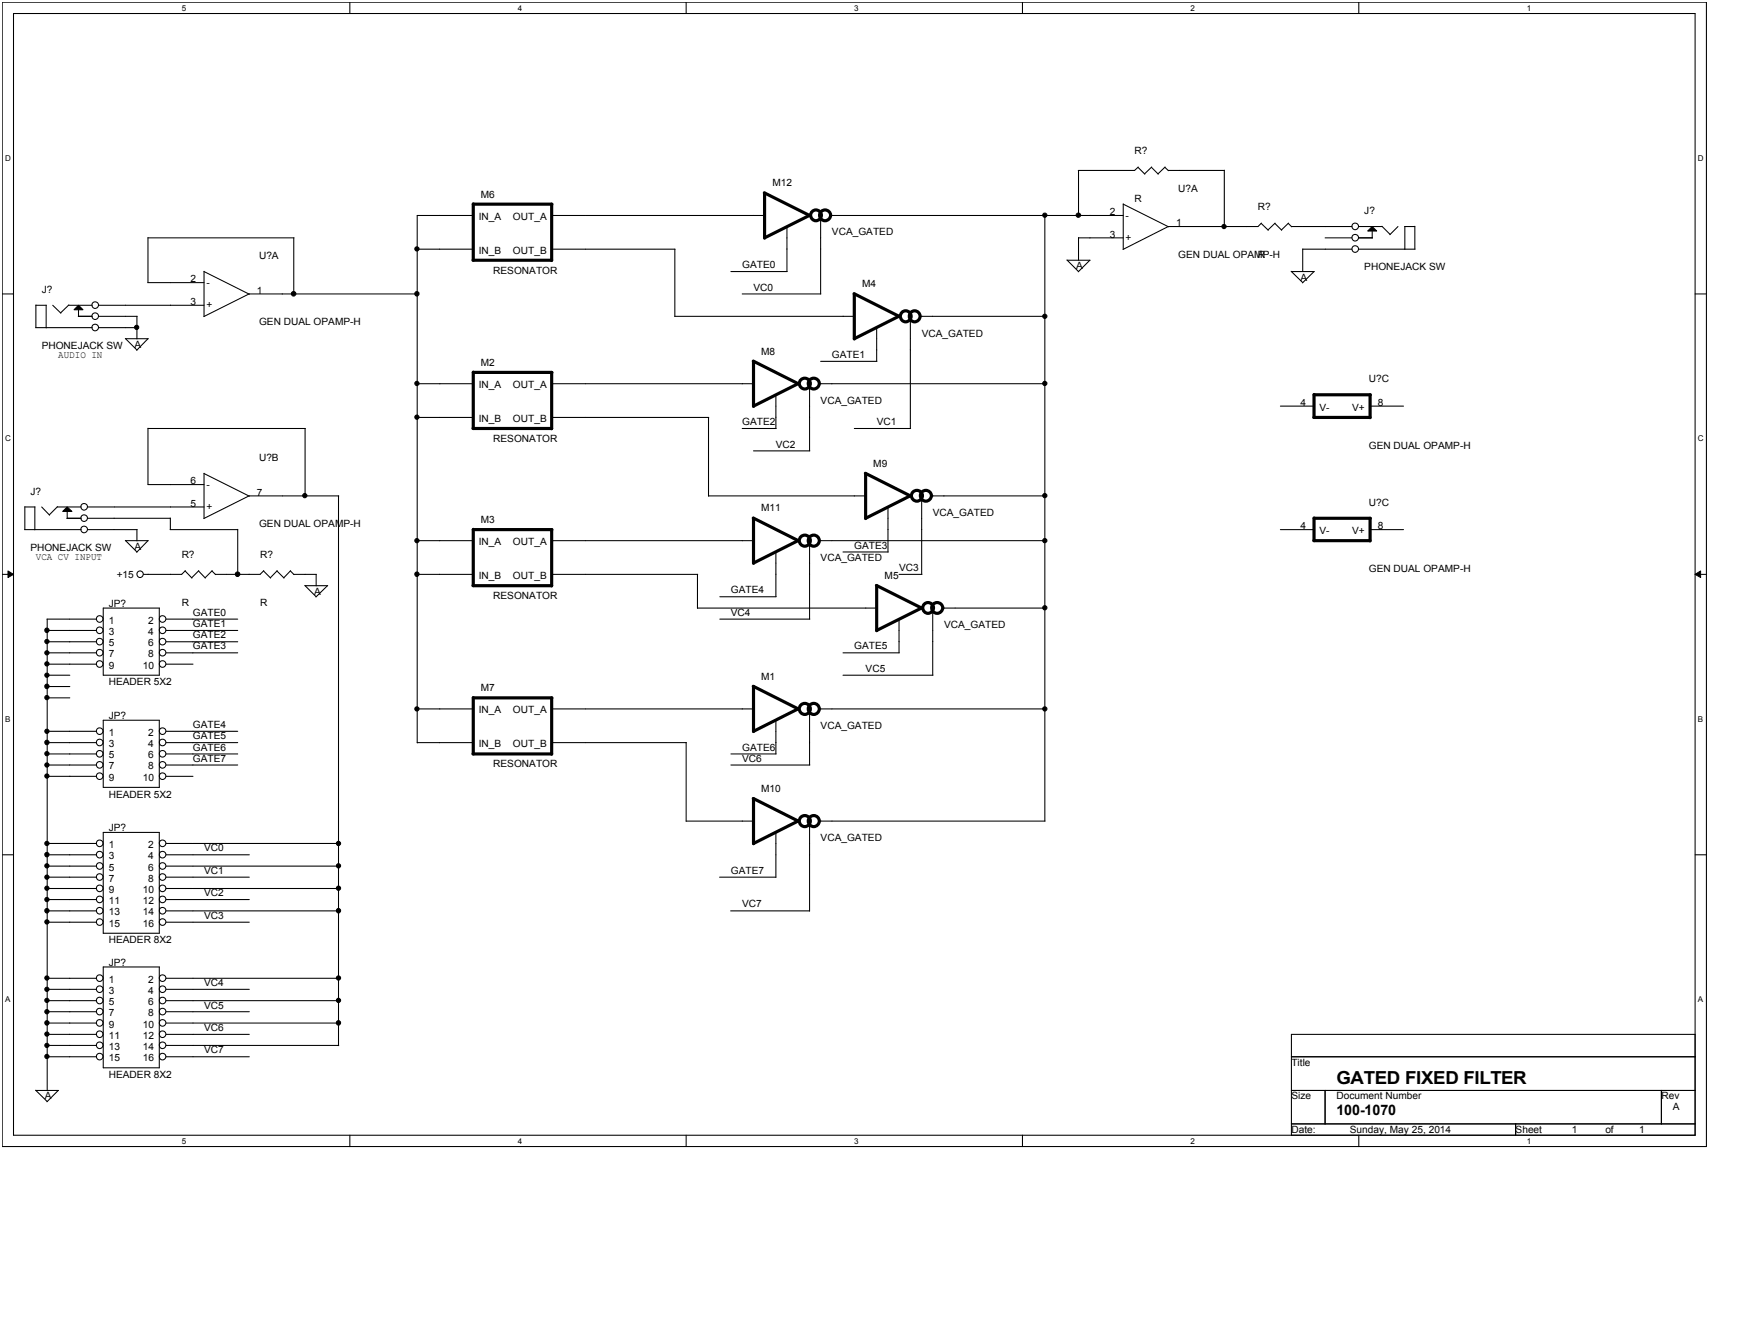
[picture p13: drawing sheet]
<svg xmlns="http://www.w3.org/2000/svg" width="279mm" height="216mm" viewBox="0 0 279 216" stroke-linecap="round" stroke-linejoin="round" font-family="sans-serif">
<defs><g id="words">
<text font-size="2.9" x="215" y="174.3">GATED FIXED FILTER</text>
<text font-size="2.3" x="215" y="179.2">100-1070</text>
<g font-size="1.6">
<text x="124.3" y="29.9">M12</text>
<text x="182.5" y="24.7">R?</text>
<text x="77" y="35.4">IN_A</text>
<text x="77.4" y="31.8">M6</text>
<text x="82.5" y="35.4">OUT_A</text>
<text x="178.5" y="34.6">2</text>
<text x="181.1" y="35.2">-</text>
<text x="182.5" y="32.5">R</text>
<text x="189.5" y="30.8">U?A</text>
<text x="202.4" y="33.7">R?</text>
<text x="219.5" y="34.4">J?</text>
<text x="41.7" y="41.7">U?A</text>
<text x="77" y="40.8">IN_B</text>
<text x="82.5" y="40.8">OUT_B</text>
<text x="133.8" y="37.9">VCA_GATED</text>
<text x="178.5" y="38.2">3</text>
<text x="181.1" y="38.8">+</text>
<text x="189.2" y="36.4">1</text>
<text x="189.5" y="41.5">GEN DUAL OPAMP-H</text>
<text x="202.4" y="41.5">R</text>
<text x="6.7" y="47.1">J?</text>
<text x="30.7" y="45.4">2</text>
<text x="33.2" y="46">-</text>
<text x="41.3" y="47.2">1</text>
<text x="79.3" y="44">RESONATOR</text>
<text x="119.4" y="43.1">GATE0</text>
<text x="121.2" y="46.7">VC0</text>
<text x="138.7" y="46.2">M4</text>
<text x="173.1" y="43.3">A</text>
<text x="209.2" y="45.1">A</text>
<text x="219.5" y="43.4">PHONEJACK SW</text>
<text x="30.7" y="49">3</text>
<text x="33.2" y="49.6">+</text>
<text x="41.7" y="52.3">GEN DUAL OPAMP-H</text>
<text x="6.7" y="56.1">PHONEJACK SW</text>
<text x="9.4" y="57.5">AUDIO IN</text>
<text x="21.6" y="55.9">A</text>
<text x="77.4" y="58.8">M2</text>
<text x="122.4" y="57">M8</text>
<text x="133.8" y="57.5">GATE1</text>
<text x="148.3" y="54.1">VCA_GATED</text>
<text x="77" y="62.4">IN_A</text>
<text x="82.5" y="62.4">OUT_A</text>
<text x="132" y="64.9">VCA_GATED</text>
<text x="209.2" y="65.2">4</text>
<text x="220.2" y="61.5">U?C</text>
<text x="221.7" y="65.2">8</text>
<text x="77" y="67.8">IN_B</text>
<text x="79.3" y="71">RESONATOR</text>
<text x="82.5" y="67.8">OUT_B</text>
<text x="119.4" y="68.3">GATE2</text>
<text x="124.8" y="72">VC2</text>
<text x="141" y="68.3">VC1</text>
<text x="212.3" y="66">V-</text>
<text x="217.5" y="66">V+</text>
<text x="30.7" y="77.9">6</text>
<text x="41.7" y="74.1">U?B</text>
<text x="140.5" y="75">M9</text>
<text x="220.2" y="72.1">GEN DUAL OPAMP-H</text>
<text x="4.9" y="79.5">J?</text>
<text x="30.7" y="81.5">5</text>
<text x="33.2" y="82">+</text>
<text x="33.2" y="78.5">-</text>
<text x="41.3" y="79.7">7</text>
<text x="122.4" y="82.2">M11</text>
<text x="150" y="82.9">VCA_GATED</text>
<text x="220.2" y="81.3">U?C</text>
<text x="4.9" y="88.5">PHONEJACK SW</text>
<text x="21.6" y="88.4">A</text>
<text x="29.2" y="89.6">R?</text>
<text x="41.7" y="84.8">GEN DUAL OPAMP-H</text>
<text x="41.8" y="89.6">R?</text>
<text x="77" y="87.6">IN_A</text>
<text x="77.4" y="84">M3</text>
<text x="82.5" y="87.6">OUT_A</text>
<text x="137.4" y="88.2">GATE3</text>
<text x="209.2" y="85.1">4</text>
<text x="212.3" y="85.9">V-</text>
<text x="217.5" y="85.9">V+</text>
<text x="221.7" y="85.1">8</text>
<text x="5.8" y="90">VCA CV INPUT</text>
<text x="18.8" y="92.9">+15</text>
<text x="50.5" y="95.6">A</text>
<text x="77" y="93.1">IN_B</text>
<text x="82.5" y="93.1">OUT_B</text>
<text x="117.6" y="95.4">GATE4</text>
<text x="132" y="90.2">VCA_GATED</text>
<text x="142.3" y="93.1">M5</text>
<text x="144.6" y="91.8">VC3</text>
<text x="220.2" y="92">GEN DUAL OPAMP-H</text>
<text x="17.5" y="97.5">JP?</text>
<text x="17.5" y="100.3">1</text>
<text x="23.8" y="100.3">2</text>
<text x="29.2" y="97.4">R</text>
<text x="31" y="99">GATE0</text>
<text x="31" y="100.8">GATE1</text>
<text x="41.8" y="97.4">R</text>
<text x="79.3" y="96.3">RESONATOR</text>
<text x="117.6" y="99">VC4</text>
<text x="151.9" y="101">VCA_GATED</text>
<text x="17.5" y="102.1">3</text>
<text x="17.5" y="103.9">5</text>
<text x="17.5" y="105.7">7</text>
<text x="17.5" y="107.5">9</text>
<text x="23" y="107.5">10</text>
<text x="23.8" y="102.1">4</text>
<text x="23.8" y="103.9">6</text>
<text x="23.8" y="105.7">8</text>
<text x="31" y="102.6">GATE2</text>
<text x="31" y="104.4">GATE3</text>
<text x="137.4" y="104.4">GATE5</text>
<text x="17.5" y="110.2">HEADER 5X2</text>
<text x="77.4" y="111.1">M7</text>
<text x="122.4" y="109.3">M1</text>
<text x="139.2" y="108">VC5</text>
<text x="17.5" y="115.6">JP?</text>
<text x="17.5" y="118.3">1</text>
<text x="23.8" y="118.3">2</text>
<text x="31" y="118.8">GATE5</text>
<text x="31" y="117.1">GATE4</text>
<text x="77" y="114.7">IN_A</text>
<text x="82.5" y="114.7">OUT_A</text>
<text x="132" y="117.2">VCA_GATED</text>
<text x="17.5" y="120.1">3</text>
<text x="17.5" y="121.9">5</text>
<text x="17.5" y="123.7">7</text>
<text x="17.5" y="125.5">9</text>
<text x="23" y="125.5">10</text>
<text x="23.8" y="120.1">4</text>
<text x="23.8" y="121.9">6</text>
<text x="23.8" y="123.7">8</text>
<text x="31" y="122.4">GATE7</text>
<text x="31" y="120.7">GATE6</text>
<text x="77" y="120.1">IN_B</text>
<text x="79.3" y="123.4">RESONATOR</text>
<text x="82.5" y="120.1">OUT_B</text>
<text x="119.4" y="120.7">GATE6</text>
<text x="119.4" y="122.4">VC6</text>
<text x="17.5" y="128.2">HEADER 5X2</text>
<text x="122.4" y="127.3">M10</text>
<text x="17.5" y="133.6">JP?</text>
<text x="17.5" y="136.3">1</text>
<text x="23.8" y="136.3">2</text>
<text x="32.8" y="136.9">VC0</text>
<text x="132" y="135.3">VCA_GATED</text>
<text x="17.5" y="138.1">3</text>
<text x="17.5" y="140">5</text>
<text x="17.5" y="141.7">7</text>
<text x="17.5" y="143.6">9</text>
<text x="23" y="143.6">10</text>
<text x="23.8" y="138.1">4</text>
<text x="23.8" y="140">6</text>
<text x="23.8" y="141.7">8</text>
<text x="32.8" y="140.5">VC1</text>
<text x="117.6" y="140.5">GATE7</text>
<text x="17.5" y="145.3">11</text>
<text x="17.5" y="147.2">13</text>
<text x="17.5" y="149">15</text>
<text x="23" y="145.3">12</text>
<text x="23" y="147.2">14</text>
<text x="23" y="149">16</text>
<text x="32.8" y="144.1">VC2</text>
<text x="32.8" y="147.7">VC3</text>
<text x="119.4" y="145.9">VC7</text>
<text x="17.5" y="151.6">HEADER 8X2</text>
<text x="17.5" y="155.3">JP?</text>
<text x="17.5" y="158">1</text>
<text x="17.5" y="159.8">3</text>
<text x="17.5" y="161.6">5</text>
<text x="23.8" y="158">2</text>
<text x="23.8" y="159.8">4</text>
<text x="23.8" y="161.6">6</text>
<text x="32.8" y="158.5">VC4</text>
<text x="17.5" y="163.4">7</text>
<text x="17.5" y="165.2">9</text>
<text x="17.5" y="167">11</text>
<text x="23" y="167">12</text>
<text x="23" y="165.2">10</text>
<text x="23.8" y="163.4">8</text>
<text x="32.8" y="162.1">VC5</text>
<text x="32.8" y="165.7">VC6</text>
<text x="17.5" y="173.3">HEADER 8X2</text>
<text x="17.5" y="168.8">13</text>
<text x="17.5" y="170.6">15</text>
<text x="23" y="168.8">14</text>
<text x="23" y="170.6">16</text>
<text x="32.8" y="169.3">VC7</text>
<text x="207.7" y="171.3">Title</text>
<text x="7.2" y="176.7">A</text>
<text x="207.7" y="176.7">Size</text>
<text x="215" y="176.7">Document Number</text>
<text x="267.2" y="176.7">Rev</text>
<text x="269.1" y="178.5">A</text>
<text x="207.7" y="182.1">Date:</text>
<text x="217.1" y="182.1">Sunday, May 25, 2014</text>
<text x="243.8" y="182.1">Sheet</text>
<text x="252.8" y="182.1">1</text>
<text x="258.2" y="182.1">of</text>
<text x="263.6" y="182.1">1</text>
</g>
<g font-size="1.3">
<text x="29.2" y="1.7">5</text>
<text x="83.3" y="1.7">4</text>
<text x="137.4" y="1.7">3</text>
<text x="191.5" y="1.7">2</text>
<text x="245.6" y="1.7">1</text>
<text x=".8" y="25.8">D</text>
<text x="273.1" y="25.8">D</text>
<text x=".8" y="70.9">C</text>
<text x="273.1" y="70.9">C</text>
<text x=".8" y="116">B</text>
<text x="273.1" y="116">B</text>
<text x=".8" y="161.1">A</text>
<text x="273.1" y="161.1">A</text>
<text x="29.2" y="183.9">5</text>
<text x="83.3" y="183.9">4</text>
<text x="137.4" y="183.9">3</text>
<text x="191.5" y="183.9">2</text>
<text x="245.6" y="183.9">1</text>
</g>
</g></defs>
<path d="M.4 .4h274.1v183.9h-274.1zM2.2 2.2h270.5v180.3h-270.5z" fill="none" stroke="#000" stroke-width=".17"/>
<g fill="#fff">
<path d="M29.2 .6h.7v1.4h-.7z"/>
<path d="M29.2 182.7h.7v1.4h-.7z"/>
</g>
<path d="M56.3 .4v1.8M56.3 182.5v1.8" fill="none" stroke="#000" stroke-width=".17"/>
<g fill="#fff">
<path d="M83.3 .6h.7v1.4h-.7z"/>
<path d="M83.3 182.7h.7v1.4h-.7z"/>
</g>
<path d="M110.4 .4v1.8M110.4 182.5v1.8" fill="none" stroke="#000" stroke-width=".17"/>
<g fill="#fff">
<path d="M137.4 .6h.7v1.4h-.7z"/>
<path d="M137.4 182.7h.7v1.4h-.7z"/>
</g>
<path d="M164.5 .4v1.8M164.5 182.5v1.8" fill="none" stroke="#000" stroke-width=".17"/>
<g fill="#fff">
<path d="M191.5 .6h.7v1.4h-.7z"/>
<path d="M191.5 182.7h.7v1.4h-.7z"/>
</g>
<path d="M218.6 .4v1.8M218.6 182.5v1.8" fill="none" stroke="#000" stroke-width=".17"/>
<g fill="#fff">
<path d="M245.6 .6h.7v1.4h-.7z"/>
<path d="M245.6 182.7h.7v1.4h-.7z"/>
<path d="M.8 24.7h.9v1.4h-.9z"/>
<path d="M273.1 24.7h.9v1.4h-.9z"/>
<path d="M.8 69.8h.9v1.4h-.9z"/>
<path d="M273.1 69.8h.9v1.4h-.9z"/>
</g>
<path d="M.4 47.3h1.8M272.7 47.3h1.8" fill="none" stroke="#000" stroke-width=".17"/>
<g fill="#fff">
<path d="M.8 114.9h.8v1.4h-.8z"/>
<path d="M273.1 114.9h.8v1.4h-.8z"/>
</g>
<path d="M.4 92.3h1.8M272.7 92.3h1.8" fill="none" stroke="#000" stroke-width=".17"/>
<path d="M1.3 91.8l.9 .5-.9 .5zM272.7 92.3l.8-.5v1z" fill="#000"/>
<path d="M1.3 91.8l.9 .5-.9 .5zM272.7 92.3l.8-.5v1z" fill="none" stroke="#000" stroke-width=".16"/>
<g fill="#fff">
<path d="M.8 159.9h.8v1.4h-.8z"/>
<path d="M273.1 159.9h.8v1.4h-.8z"/>
</g>
<g fill="none" stroke="#000" stroke-width=".17">
<path d="M23.8 38.2h23.5M23.8 38.2v7.2M47.3 38.2v9.1M76.1 34.6h-9v84.8M88.7 34.6h34.3M126.6 36.4v7.3M132 35.1v12.2M133.6 34.6h47.1M168.1 34.6v97.4M173.5 38.2h7.2M173.5 27.4v7.3M173.5 38.2v3.6"/>
<path d="M180.7 32.8v7.3M180.7 32.8l7.3 3.7M183 26.9l1.1 1.1M183.1 26.9l-.6 .5h-9.1M185.2 26.9l1.1 1.1M185.2 26.9l-1.1 1.1M187.4 26.9l.6 .5M187.4 26.9l-1.1 1.1M187.9 27.4h9M196.9 27.4v9M202.9 35.9l1.1 1.1M202.9 35.9l-.5 .5h-14.5l-7.3 3.7"/>
<path d="M205.1 35.9l1.1 1.1M205.1 35.9l-1.1 1.1M207.2 35.9l.6 .6M207.3 35.9l-1.2 1.1M207.7 36.4h9.8M213.1 38.2h4.4M218.5 38.2h2.3M218.5 36.4h3.8M220.7 36.4l.7 .7h-1.4zM220.7 37.1v1.2M222.3 36.4l1.3 1.3M224.9 36.4l-1.3 1.3"/>
<path d="M225.9 36.4h1.7M226 36.4v3.7M227.6 36.4v3.7M5.7 52.7h9.1M5.8 49.1h1.7M5.8 49v3.7M7.4 49.1v3.6M8.5 49.1l1.3 1.2M11 49.1h3.8M11.1 49l-1.3 1.3M12.6 50.9h2.2M12.6 49.1l.7 .7h-1.4z"/>
<path d="M12.6 49.8v1.1M15.9 50.9h6.2M15.9 49.1h16.9M15.9 52.7h6.2M20.2 54.4l1.8 1.9M20.2 54.5h3.6M22 50.9v3.6M23.8 45.4h9M23.8 54.5l-1.8 1.8M32.8 43.6v7.3M32.8 43.7l7.3 3.6M67.1 40.1h9"/>
<path d="M67.1 47.3h-27l-7.3 3.6M88.7 40.1h19.9M108.5 50.9h28.9M108.5 40.1v10.8M117.6 43.7h9M119.4 47.3h12.6M132 58.1h9.1M141 52.6v5.5M146.4 51.4v17.5M148 50.9h20.1M171.6 41.8l1.9 1.9M171.7 41.8h3.6"/>
<path d="M175.3 41.8l-1.9 1.9M207.7 43.6l1.8 1.8M207.7 43.7h3.7M209.5 40.1h8M209.5 40v3.7M211.4 43.7l-1.9 1.8M218.5 40.1h9.1M23.8 68.8v9.1h9M23.8 68.9h25.3M32.8 76.1v7.2M32.8 76.1l7.3 3.7M49.1 68.9v10.9"/>
<path d="M54.5 79.7v88.4M54.5 79.7h-14.4l-7.3 3.7M67.1 61.7h9M67.1 67.1h9M88.7 61.7h32.5M88.7 67.1h25.3M114 79.7h25.2M114 67.1v12.7M119.4 68.9h5.4M121.2 72.5h9.1M124.8 63.4v5.5M130.2 62.2v10.3"/>
<path d="M131.8 61.7h36.3M137.4 68.9h9.1M149.9 79.7h18.2M205.9 65.3h5.5M220.4 65.3h5.4M4 85.1h9.1M4 81.5h1.6M4 81.5v3.6M5.6 81.5v3.7M6.7 81.5l1.3 1.3M7.5 99.5h8M7.6 99.5v75.8"/>
<path d="M9.2 81.5h3.9M9.2 81.5l-1.3 1.3M10.8 83.3h2.3M10.8 81.5l.8 .7h-1.5zM10.8 82.2v1.2M14.1 81.5h18.7M14.1 85.1h8M14.1 83.3h13.3M16.6 97.8h9v10.7h-9zM20.2 86.9l1.8 1.8M20.2 86.9h3.6M22 85.1v1.9"/>
<path d="M23.8 86.9l-1.8 1.9M26.7 99.5h11.5M27.4 85.1h10.8M27.4 83.3v1.8M29.8 91.8l1.1 1.1M29.8 91.7l-.6 .6h-6.1M31.9 91.8l1.1 1.1M32 91.7l-1.2 1.2M34.1 91.8l.6 .6M34.1 91.7l-1.1 1.2M38.2 85.1v7.2M42.4 91.8l1.1 1.1"/>
<path d="M42.4 91.7l-.6 .6h-7.2M44.5 91.8l1.2 1.1M44.6 91.7l-1.1 1.2M46.7 91.8l.6 .6M46.7 91.7l-1.1 1.2M47.3 92.3h3.6M49 94.1l1.9 1.8M49.1 94.2h3.6M50.9 92.3v1.9M52.7 94.2l-1.9 1.8M67.1 86.9h9M67.1 92.3h9"/>
<path d="M88.7 86.9h32.5M88.7 92.3h23.5M112.2 97.8h28.8M112.2 92.3v5.5M115.8 99.5h14.5M115.8 95.9h9M124.8 88.7v7.2M130.2 87.4v12.1M131.8 86.9h36.3M135.6 88.7h7.3M142.8 81.5v7.2M144.6 92.3h3.7"/>
<path d="M144.6 99.5v5.4M148.3 80.2v12.1M150 98.3v10.2M151.7 97.8h16.4M205.9 85.1h5.5M220.4 85.1h5.4M7.6 119.4h7.9M7.6 108.5h3.6M7.6 101.4h7.9M7.6 103.2h7.9M7.6 104.9h7.9M7.6 106.8h7.9"/>
<path d="M7.6 117.6h7.9M7.6 110.4h3.6M7.6 112.2h3.6M16.6 115.8h9v10.8h-9zM26.7 119.4h11.5M26.7 101.4h11.5M26.7 103.2h11.5M26.7 104.9h11.5M26.7 106.8h4.3M26.7 117.6h11.5M67.1 114h9M67.1 119.4h9"/>
<path d="M88.7 114h32.5M88.7 119.4h21.7M110.4 119.4v12.6M124.8 115.7v5.5M130.2 114.5v8.5M131.8 114h36.3M135.6 108.5h14.5M135.6 104.9h9.1M.4 137.4h1.8M7.6 137.4h7.9M7.6 135.6h7.9M7.6 139.2h7.9"/>
<path d="M7.6 121.2h7.9M7.6 123h7.9M7.6 124.8h7.9M16.6 133.8h9v16.2h-9zM26.7 137.4h13.4M26.7 135.6h27.8M26.7 139.2h27.8M26.7 121.2h11.5M26.7 123h11.5M26.7 124.8h4.3M110.4 132h10.8M117.6 121.2h7.2"/>
<path d="M117.6 123h12.7M124.8 133.8v7.3M130.2 132.5v14M131.8 132h36.3M272.7 137.4h1.8M7.6 141h7.9M7.6 142.8h7.9M7.6 144.6h7.9M7.6 146.4h7.9M7.6 148.3h7.9M7.6 157.3h7.9M7.6 159h7.9"/>
<path d="M16.6 155.4h9v16.3h-9zM26.7 141h13.4M26.7 142.8h27.8M26.7 144.6h13.4M26.7 146.4h27.8M26.7 148.3h13.4M26.7 157.3h27.8M26.7 159h13.4M115.7 141h9.1M117.5 146.4h12.7M5.7 175.3l1.9 1.8M5.8 175.3h3.6"/>
<path d="M7.6 166.3h7.9M7.6 169.9h7.9M7.6 160.9h7.9M7.6 162.6h7.9M7.6 164.5h7.9M7.6 168.1h7.9M9.4 175.3l-1.9 1.8M26.7 166.3h13.4M26.7 169.9h13.4M26.7 160.9h27.8M26.7 162.6h13.4M26.7 164.5h27.8"/>
<path d="M26.7 168.1h27.8M207.7 166.3h65v16.2h-65zM207.7 169.9h65M207.7 175.3h65M213.1 175.3v5.4M267.2 175.3v5.4M207.7 180.7h65M243.8 180.7v1.8"/>
<circle cx="168.1" cy="34.6" r=".34"/>
<circle cx="173.5" cy="34.6" r=".36"/>
<circle cx="196.9" cy="36.4" r=".34"/>
<circle cx="218" cy="38.2" r=".54"/>
<circle cx="218" cy="36.4" r=".54"/>
<circle cx="15.3" cy="50.8" r=".54"/>
<circle cx="15.3" cy="49" r=".54"/>
<circle cx="15.3" cy="52.6" r=".54"/>
<circle cx="22" cy="52.6" r=".34"/>
<circle cx="47.2" cy="47.2" r=".37"/>
<circle cx="67" cy="47.2" r=".35"/>
<circle cx="67.1" cy="40" r=".34"/>
<circle cx="168.1" cy="50.8" r=".34"/>
<circle cx="218" cy="40" r=".54"/>
<circle cx="49" cy="79.7" r=".34"/>
<circle cx="67.1" cy="67.1" r=".34"/>
<circle cx="67.1" cy="61.6" r=".34"/>
<circle cx="168.1" cy="61.6" r=".34"/>
<circle cx="168.1" cy="79.7" r=".34"/>
<circle cx="13.5" cy="85.1" r=".54"/>
<circle cx="13.5" cy="83.3" r=".54"/>
<circle cx="13.5" cy="81.5" r=".54"/>
<circle cx="16" cy="99.5" r=".54"/>
<circle cx="22.5" cy="92.3" r=".52"/>
<circle cx="26.1" cy="99.5" r=".54"/>
<circle cx="38.2" cy="92.3" r=".37"/>
<circle cx="67" cy="92.3" r=".35"/>
<circle cx="67.1" cy="86.9" r=".34"/>
<circle cx="168.1" cy="86.9" r=".34"/>
<circle cx="168.1" cy="97.7" r=".34"/>
<circle cx="7.5" cy="110.3" r=".35"/>
<circle cx="7.5" cy="101.3" r=".35"/>
<circle cx="7.5" cy="119.4" r=".35"/>
<circle cx="7.5" cy="103.1" r=".34"/>
<circle cx="7.5" cy="112.1" r=".34"/>
<circle cx="7.5" cy="104.9" r=".34"/>
<circle cx="7.5" cy="117.6" r=".34"/>
<circle cx="7.5" cy="106.7" r=".34"/>
<circle cx="7.5" cy="108.5" r=".34"/>
<circle cx="16" cy="104.9" r=".54"/>
<circle cx="16" cy="106.7" r=".54"/>
<circle cx="16" cy="103.1" r=".54"/>
<circle cx="16" cy="117.5" r=".54"/>
<circle cx="16" cy="101.3" r=".54"/>
<circle cx="16" cy="119.4" r=".54"/>
<circle cx="26.1" cy="106.7" r=".54"/>
<circle cx="26.1" cy="104.9" r=".54"/>
<circle cx="26.1" cy="103.1" r=".54"/>
<circle cx="26.1" cy="101.3" r=".54"/>
<circle cx="26.1" cy="117.5" r=".54"/>
<circle cx="26.1" cy="119.4" r=".54"/>
<circle cx="67.1" cy="114" r=".34"/>
<circle cx="168.1" cy="114" r=".34"/>
<circle cx="7.5" cy="137.4" r=".35"/>
<circle cx="7.5" cy="123" r=".34"/>
<circle cx="7.5" cy="135.6" r=".34"/>
<circle cx="7.5" cy="124.8" r=".34"/>
<circle cx="7.5" cy="121.2" r=".34"/>
<circle cx="7.5" cy="139.2" r=".34"/>
<circle cx="16" cy="135.6" r=".54"/>
<circle cx="16" cy="137.4" r=".54"/>
<circle cx="16" cy="121.2" r=".54"/>
<circle cx="16" cy="124.8" r=".54"/>
<circle cx="16" cy="123" r=".54"/>
<circle cx="16" cy="139.2" r=".54"/>
<circle cx="26.1" cy="121.2" r=".54"/>
<circle cx="26.1" cy="124.8" r=".54"/>
<circle cx="26.1" cy="123" r=".54"/>
<circle cx="26.1" cy="135.6" r=".54"/>
<circle cx="26.1" cy="137.4" r=".54"/>
<circle cx="26.1" cy="139.2" r=".54"/>
<circle cx="54.4" cy="135.6" r=".34"/>
<circle cx="54.4" cy="139.2" r=".34"/>
<circle cx="7.5" cy="146.4" r=".35"/>
<circle cx="7.5" cy="144.6" r=".34"/>
<circle cx="7.5" cy="141" r=".34"/>
<circle cx="7.5" cy="157.2" r=".34"/>
<circle cx="7.5" cy="142.8" r=".34"/>
<circle cx="7.5" cy="148.2" r=".34"/>
<circle cx="7.5" cy="159" r=".34"/>
<circle cx="16" cy="146.4" r=".54"/>
<circle cx="16" cy="148.2" r=".54"/>
<circle cx="16" cy="157.2" r=".54"/>
<circle cx="16" cy="144.6" r=".54"/>
<circle cx="16" cy="142.8" r=".54"/>
<circle cx="16" cy="141" r=".54"/>
<circle cx="16" cy="159" r=".54"/>
<circle cx="26.1" cy="157.2" r=".54"/>
<circle cx="26.1" cy="141" r=".54"/>
<circle cx="26.1" cy="144.6" r=".54"/>
<circle cx="26.1" cy="142.8" r=".54"/>
<circle cx="26.1" cy="146.4" r=".54"/>
<circle cx="26.1" cy="148.2" r=".54"/>
<circle cx="26.1" cy="159" r=".54"/>
<circle cx="54.4" cy="146.4" r=".35"/>
<circle cx="54.4" cy="157.2" r=".34"/>
<circle cx="54.4" cy="142.8" r=".34"/>
<circle cx="7.5" cy="164.4" r=".35"/>
<circle cx="7.5" cy="160.8" r=".34"/>
<circle cx="7.5" cy="162.6" r=".34"/>
<circle cx="7.5" cy="169.8" r=".34"/>
<circle cx="7.5" cy="166.2" r=".34"/>
<circle cx="7.5" cy="168.1" r=".34"/>
<circle cx="16" cy="164.4" r=".54"/>
<circle cx="16" cy="169.9" r=".54"/>
<circle cx="16" cy="162.6" r=".54"/>
<circle cx="16" cy="160.8" r=".54"/>
<circle cx="16" cy="166.3" r=".54"/>
<circle cx="16" cy="168" r=".54"/>
<circle cx="26.1" cy="160.8" r=".54"/>
<circle cx="26.1" cy="164.4" r=".54"/>
<circle cx="26.1" cy="168" r=".54"/>
<circle cx="26.1" cy="162.6" r=".54"/>
<circle cx="26.1" cy="169.9" r=".54"/>
<circle cx="26.1" cy="166.3" r=".54"/>
<circle cx="54.4" cy="164.4" r=".35"/>
<circle cx="54.4" cy="160.8" r=".34"/>
</g>
<g fill="none" stroke="#000" stroke-width=".51">
<path d="M76.1 32.8h12.7M76.1 32.8v9M88.7 32.8v9.1M122.9 31l7.3 3.6M123 31v7.3M130.3 34.6l-7.3 3.6M76.1 41.8h12.6M76.1 59.8v9.1M76.1 59.9h12.7M88.7 59.9v9M121.2 58l7.2 3.7M121.2 58.1v7.2"/>
<path d="M137.4 47.2l7.2 3.7M137.4 47.3v7.2M144.7 50.8l-7.3 3.7M76.1 68.9h12.6M128.4 61.6l-7.2 3.7M139.2 76.1l7.2 3.6M139.2 76.1v7.3M146.5 79.7l-7.3 3.6M211.3 67.1h9.1M211.4 63.5h9M211.4 63.4v3.7M220.4 63.5v3.6"/>
<path d="M76.1 94.2h12.6M76.1 85.1v9.1M76.1 85.1h12.7M88.7 85.1v9.1M121.2 83.3l7.2 3.6M121.2 83.3v7.3M128.4 86.9l-7.2 3.6M141 94.1l7.3 3.7M141 94.2v7.2M148.3 97.7l-7.3 3.7M211.3 86.9h9.1M211.4 83.3v3.6"/>
<path d="M211.4 83.3h9M220.4 83.3v3.7M76.1 112.1v9.1M76.1 112.2h12.7M88.7 112.2v9M121.2 110.3l7.2 3.7M121.2 110.4v7.2M128.4 113.9l-7.2 3.7M76.1 121.2h12.6M121.2 128.4l7.2 3.6M121.2 128.4v7.2M128.4 132l-7.2 3.6"/>
<circle cx="131.3" cy="34.6" r=".87"/>
<circle cx="132.7" cy="34.6" r=".88"/>
<circle cx="145.7" cy="50.8" r=".88"/>
<circle cx="147.1" cy="50.8" r=".88"/>
<circle cx="129.5" cy="61.7" r=".88"/>
<circle cx="130.9" cy="61.7" r=".88"/>
<circle cx="147.5" cy="79.7" r=".88"/>
<circle cx="148.9" cy="79.7" r=".88"/>
<circle cx="129.5" cy="86.9" r=".89"/>
<circle cx="130.9" cy="86.9" r=".89"/>
<circle cx="149.3" cy="97.7" r=".87"/>
<circle cx="150.8" cy="97.7" r=".88"/>
<circle cx="129.5" cy="114" r=".89"/>
<circle cx="130.9" cy="114" r=".89"/>
<circle cx="129.5" cy="132" r=".89"/>
<circle cx="130.9" cy="132" r=".89"/>
</g>
<g fill="#000">
<path d="M220.7 36.4l.7 .7h-1.4zM12.6 49.1l.7 .7h-1.4zM10.8 81.5l.8 .7h-1.5z"/>
<circle cx="168.1" cy="34.6" r=".34"/>
<circle cx="173.5" cy="34.6" r=".36"/>
<circle cx="196.9" cy="36.4" r=".34"/>
<circle cx="22" cy="52.6" r=".34"/>
<circle cx="47.2" cy="47.2" r=".37"/>
<circle cx="67" cy="47.2" r=".35"/>
<circle cx="67.1" cy="40" r=".34"/>
<circle cx="168.1" cy="50.8" r=".34"/>
<circle cx="49" cy="79.7" r=".34"/>
<circle cx="67.1" cy="67.1" r=".34"/>
<circle cx="67.1" cy="61.6" r=".34"/>
<circle cx="168.1" cy="61.6" r=".34"/>
<circle cx="168.1" cy="79.7" r=".34"/>
<circle cx="38.2" cy="92.3" r=".37"/>
<circle cx="67" cy="92.3" r=".35"/>
<circle cx="67.1" cy="86.9" r=".34"/>
<circle cx="168.1" cy="86.9" r=".34"/>
<circle cx="168.1" cy="97.7" r=".34"/>
<circle cx="7.5" cy="110.3" r=".35"/>
<circle cx="7.5" cy="101.3" r=".35"/>
<circle cx="7.5" cy="119.4" r=".35"/>
<circle cx="7.5" cy="103.1" r=".34"/>
<circle cx="7.5" cy="112.1" r=".34"/>
<circle cx="7.5" cy="104.9" r=".34"/>
<circle cx="7.5" cy="117.6" r=".34"/>
<circle cx="7.5" cy="106.7" r=".34"/>
<circle cx="7.5" cy="108.5" r=".34"/>
<circle cx="67.1" cy="114" r=".34"/>
<circle cx="168.1" cy="114" r=".34"/>
<circle cx="7.5" cy="137.4" r=".35"/>
<circle cx="7.5" cy="123" r=".34"/>
<circle cx="7.5" cy="135.6" r=".34"/>
<circle cx="7.5" cy="124.8" r=".34"/>
<circle cx="7.5" cy="121.2" r=".34"/>
<circle cx="7.5" cy="139.2" r=".34"/>
<circle cx="54.4" cy="135.6" r=".34"/>
<circle cx="54.4" cy="139.2" r=".34"/>
<circle cx="7.5" cy="146.4" r=".35"/>
<circle cx="7.5" cy="144.6" r=".34"/>
<circle cx="7.5" cy="141" r=".34"/>
<circle cx="7.5" cy="157.2" r=".34"/>
<circle cx="7.5" cy="142.8" r=".34"/>
<circle cx="7.5" cy="148.2" r=".34"/>
<circle cx="7.5" cy="159" r=".34"/>
<circle cx="54.4" cy="146.4" r=".35"/>
<circle cx="54.4" cy="157.2" r=".34"/>
<circle cx="54.4" cy="142.8" r=".34"/>
<circle cx="7.5" cy="164.4" r=".35"/>
<circle cx="7.5" cy="160.8" r=".34"/>
<circle cx="7.5" cy="162.6" r=".34"/>
<circle cx="7.5" cy="169.8" r=".34"/>
<circle cx="7.5" cy="166.2" r=".34"/>
<circle cx="7.5" cy="168.1" r=".34"/>
<circle cx="54.4" cy="164.4" r=".35"/>
<circle cx="54.4" cy="160.8" r=".34"/>
</g>
<use href="#words"/>
</svg>
